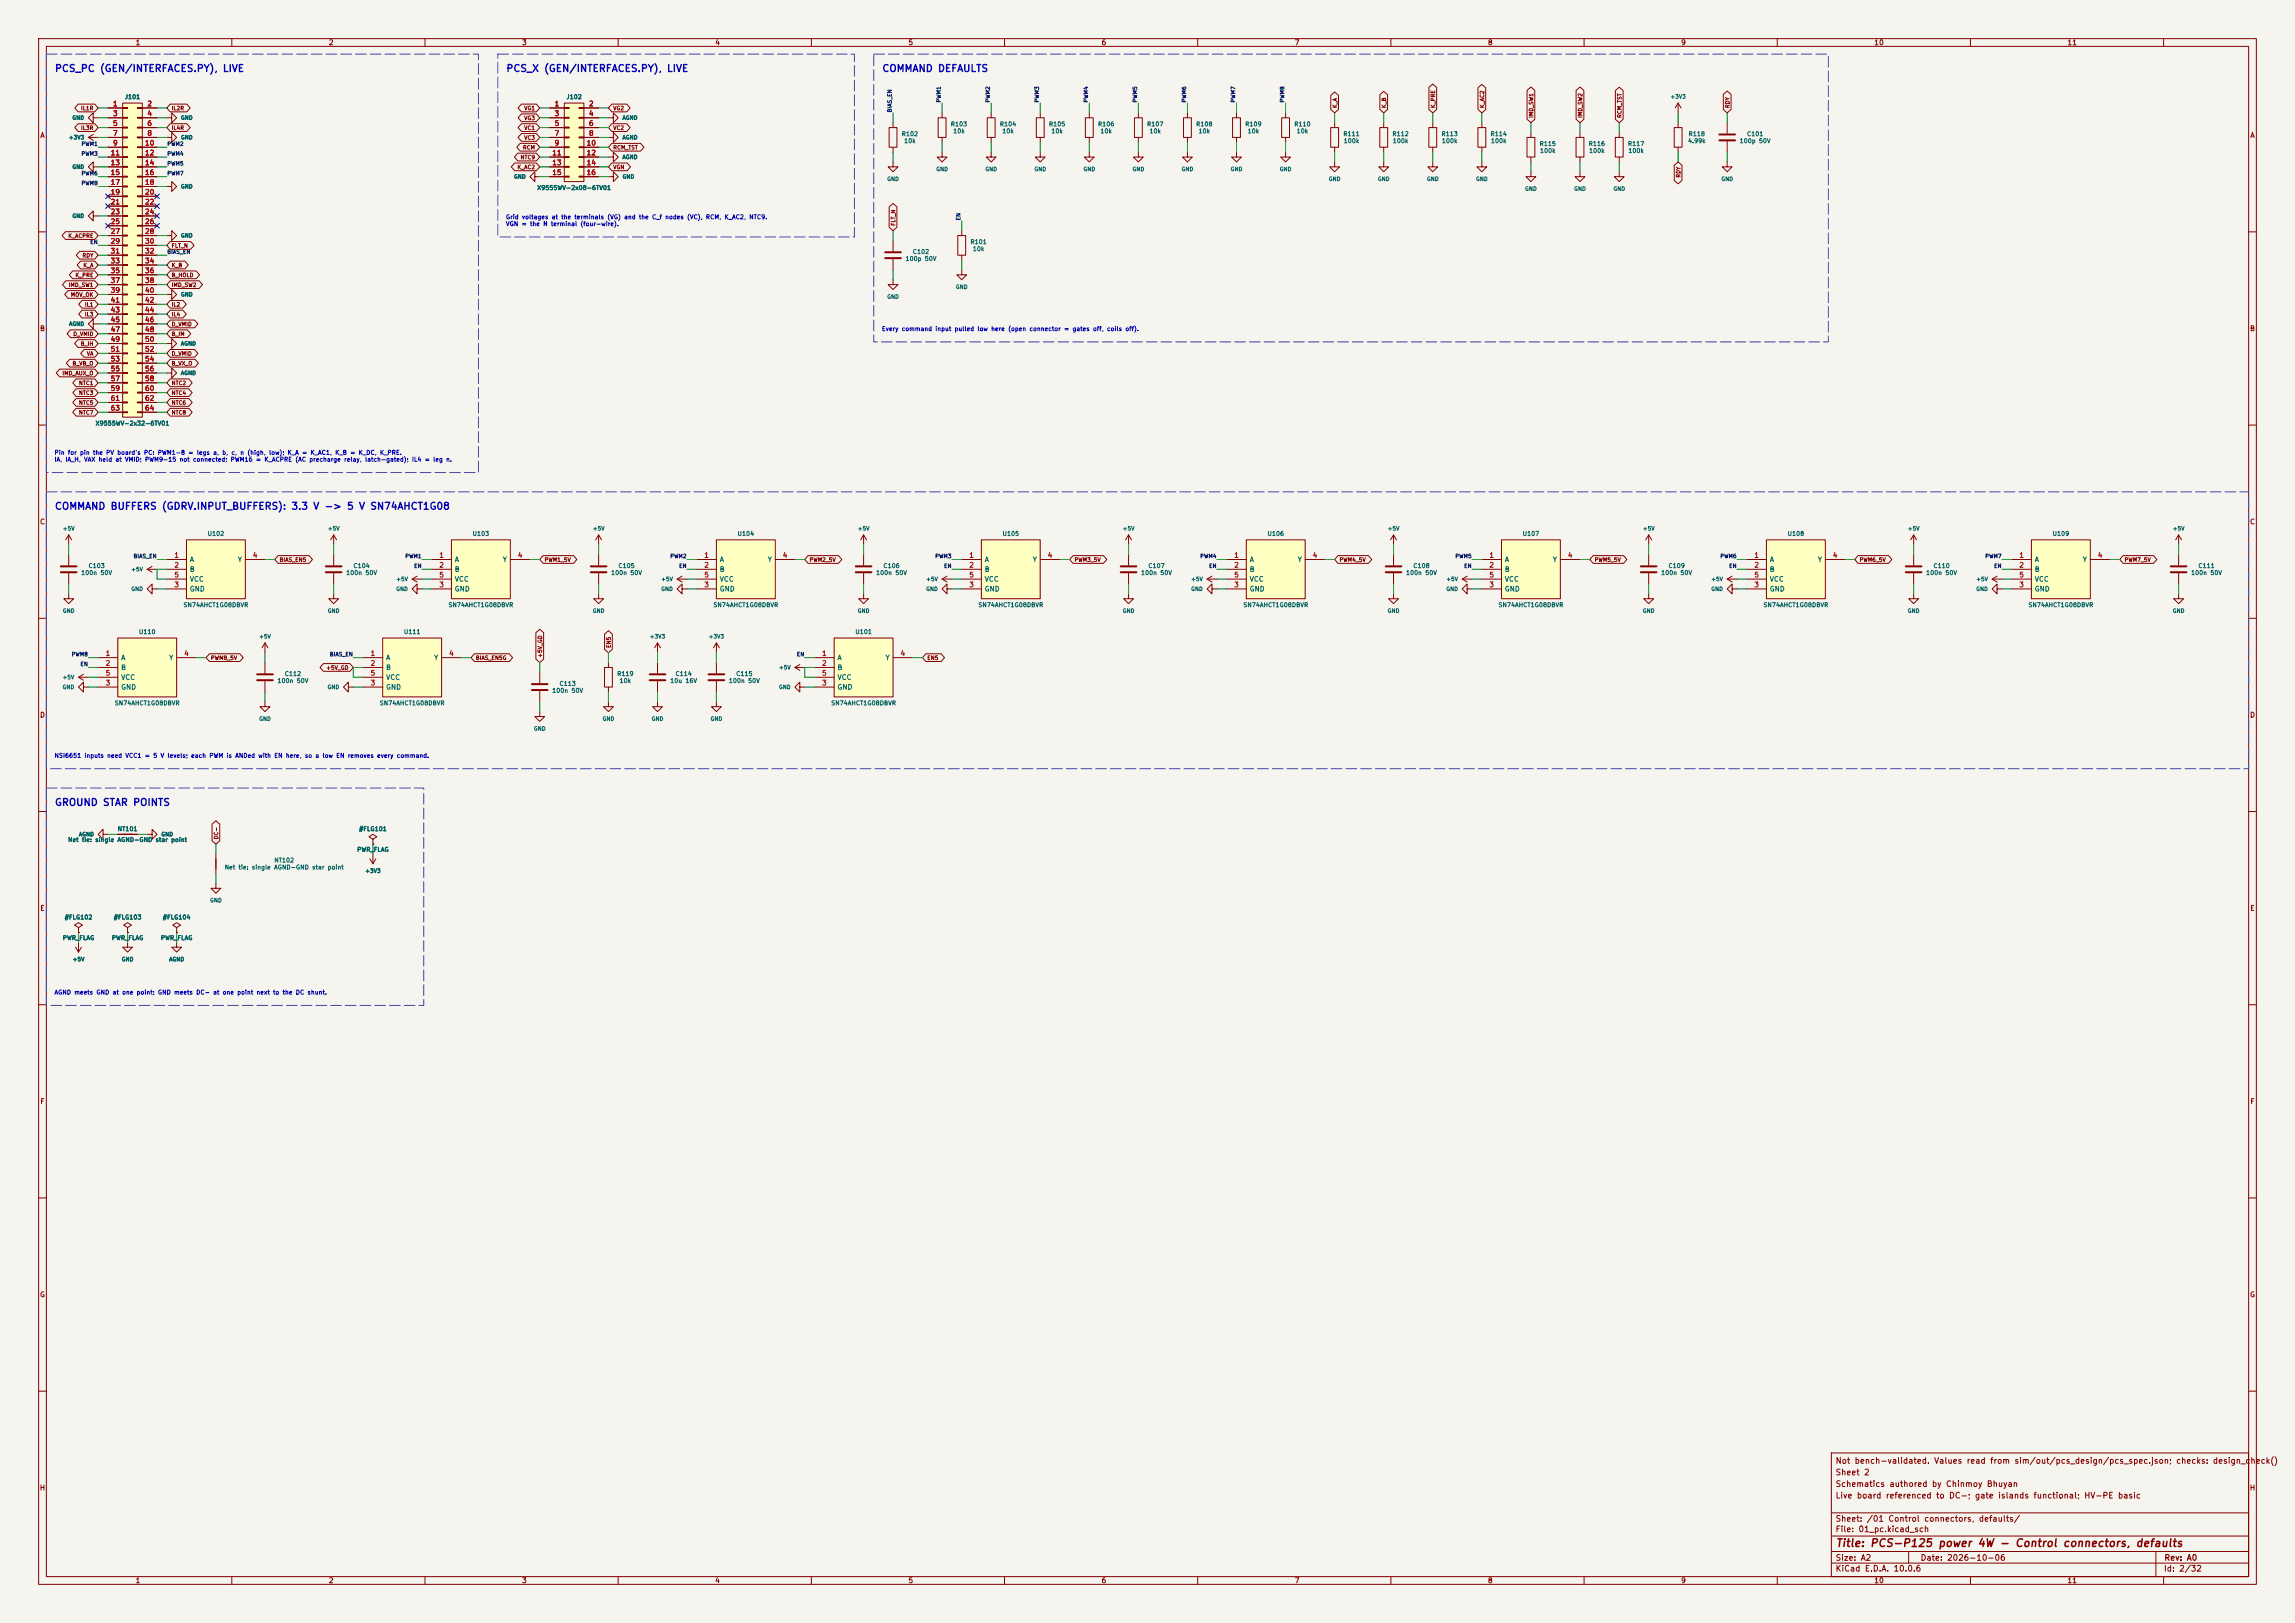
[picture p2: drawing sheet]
<svg xmlns="http://www.w3.org/2000/svg" width="594mm" height="420mm" viewBox="0 0 594 420" stroke-linecap="round" stroke-linejoin="round" font-family="sans-serif">
<defs><g id="words">
<text font-size="2" fill="#840000" x="475" y="400.8">Title: PCS-P125 power 4W - Control connectors, defaults</text>
<g font-size="1.8" fill="#0000c2">
<text x="14.1" y="19.1">PCS_PC (GEN/INTERFACES.PY), LIVE</text>
<text x="130.9" y="19.1">PCS_X (GEN/INTERFACES.PY), LIVE</text>
<text x="228.2" y="19.1">COMMAND DEFAULTS</text>
<text x="14.1" y="132.3">COMMAND BUFFERS (GDRV.INPUT_BUFFERS): 3.3 V -&gt; 5 V SN74AHCT1G08</text>
<text x="14.1" y="209">GROUND STAR POINTS</text>
</g>
<g font-size="1.5" fill="#840000">
<text x="475" y="382.1">Sheet 2</text>
<text x="475" y="379.1">Not bench-validated. Values read from sim/out/pcs_design/pcs_spec.json; checks: design_check()</text>
<text x="475" y="388.1">Live board referenced to DC-; gate islands functional; HV-PE basic</text>
<text x="475" y="385.1">Schematics authored by Chinmoy Bhuyan</text>
<text x="475" y="394.1">Sheet: /01 Control connectors, defaults/</text>
<text x="475" y="396.8">File: 01_pc.kicad_sch</text>
<text x="475" y="407">KiCad E.D.A. 10.0.6</text>
<text x="475" y="404.2">Size: A2</text>
<text x="497" y="404.2">Date: 2026-10-06</text>
<text x="560" y="407">Id: 2/32</text>
<text x="560.1" y="404.2">Rev: A0</text>
</g>
<g font-size="1.3" fill="#840000">
<text x="35" y="12">1</text>
<text x="85" y="12">2</text>
<text x="135" y="12">3</text>
<text x="185" y="12">4</text>
<text x="235" y="12">5</text>
<text x="285" y="12">6</text>
<text x="335" y="12">7</text>
<text x="385" y="12">8</text>
<text x="435" y="12">9</text>
<text x="485" y="12">10</text>
<text x="535" y="12">11</text>
<text x="10.3" y="36">A</text>
<text x="582.3" y="36">A</text>
<text x="10.2" y="86">B</text>
<text x="582.2" y="86">B</text>
<text x="10.2" y="136">C</text>
<text x="582.2" y="136">C</text>
<text x="10.2" y="186">D</text>
<text x="582.2" y="186">D</text>
<text x="10.3" y="236">E</text>
<text x="582.3" y="236">E</text>
<text x="10.3" y="286">F</text>
<text x="582.3" y="286">F</text>
<text x="10.2" y="336">G</text>
<text x="582.2" y="336">G</text>
<text x="10.2" y="386">H</text>
<text x="582.2" y="386">H</text>
<text x="35" y="410">1</text>
<text x="85" y="410">2</text>
<text x="135" y="410">3</text>
<text x="185" y="410">4</text>
<text x="235" y="410">5</text>
<text x="285" y="410">6</text>
<text x="335" y="410">7</text>
<text x="385" y="410">8</text>
<text x="435" y="410">9</text>
<text x="485" y="410">10</text>
<text x="535" y="410">11</text>
</g>
<g font-size="1.3" fill="#a90000">
<text x="29.1" y="27.8">1</text>
<text x="38" y="27.8">2</text>
<text x="143.4" y="27.8">1</text>
<text x="152.3" y="27.8">2</text>
<text x="29.1" y="30.3">3</text>
<text x="29.1" y="32.9">5</text>
<text x="29.1" y="35.4">7</text>
<text x="38" y="30.3">4</text>
<text x="38" y="32.9">6</text>
<text x="38" y="35.4">8</text>
<text x="143.4" y="30.3">3</text>
<text x="143.4" y="32.9">5</text>
<text x="143.4" y="35.4">7</text>
<text x="152.3" y="30.3">4</text>
<text x="152.3" y="32.9">6</text>
<text x="152.3" y="35.4">8</text>
<text x="28.5" y="40.5">11</text>
<text x="29.1" y="38">9</text>
<text x="37.4" y="38">10</text>
<text x="37.4" y="40.5">12</text>
<text x="142.8" y="40.5">11</text>
<text x="143.4" y="38">9</text>
<text x="151.7" y="38">10</text>
<text x="151.7" y="40.5">12</text>
<text x="28.5" y="43">13</text>
<text x="28.5" y="45.6">15</text>
<text x="37.4" y="43">14</text>
<text x="37.4" y="45.6">16</text>
<text x="142.8" y="43">13</text>
<text x="142.8" y="45.6">15</text>
<text x="151.7" y="43">14</text>
<text x="151.7" y="45.6">16</text>
<text x="28.5" y="48.1">17</text>
<text x="28.5" y="50.7">19</text>
<text x="28.5" y="53.2">21</text>
<text x="37.4" y="48.1">18</text>
<text x="37.4" y="50.7">20</text>
<text x="37.4" y="53.2">22</text>
<text x="28.5" y="55.7">23</text>
<text x="28.5" y="58.3">25</text>
<text x="37.4" y="55.7">24</text>
<text x="37.4" y="58.3">26</text>
<text x="28.5" y="60.8">27</text>
<text x="28.5" y="63.4">29</text>
<text x="28.5" y="65.9">31</text>
<text x="37.4" y="60.8">28</text>
<text x="37.4" y="63.4">30</text>
<text x="37.4" y="65.9">32</text>
<text x="28.5" y="68.4">33</text>
<text x="28.5" y="71">35</text>
<text x="37.4" y="68.4">34</text>
<text x="37.4" y="71">36</text>
<text x="28.5" y="73.5">37</text>
<text x="28.5" y="76.1">39</text>
<text x="37.4" y="73.5">38</text>
<text x="37.4" y="76.1">40</text>
<text x="28.5" y="78.6">41</text>
<text x="28.5" y="81.1">43</text>
<text x="28.5" y="83.7">45</text>
<text x="37.4" y="78.6">42</text>
<text x="37.4" y="81.1">44</text>
<text x="37.4" y="83.7">46</text>
<text x="28.5" y="86.2">47</text>
<text x="28.5" y="88.8">49</text>
<text x="37.4" y="86.2">48</text>
<text x="37.4" y="88.8">50</text>
<text x="28.5" y="91.3">51</text>
<text x="28.5" y="93.8">53</text>
<text x="37.4" y="91.3">52</text>
<text x="37.4" y="93.8">54</text>
<text x="28.5" y="96.4">55</text>
<text x="28.5" y="98.9">57</text>
<text x="28.5" y="101.5">59</text>
<text x="37.4" y="96.4">56</text>
<text x="37.4" y="98.9">58</text>
<text x="37.4" y="101.5">60</text>
<text x="28.5" y="104">61</text>
<text x="28.5" y="106.5">63</text>
<text x="37.4" y="104">62</text>
<text x="37.4" y="106.5">64</text>
<text x="45" y="144.6">1</text>
<text x="45" y="147.2">2</text>
<text x="45" y="149.7">5</text>
<text x="65.3" y="144.6">4</text>
<text x="113.6" y="144.6">1</text>
<text x="113.6" y="147.2">2</text>
<text x="113.6" y="149.7">5</text>
<text x="133.9" y="144.6">4</text>
<text x="182.1" y="144.6">1</text>
<text x="182.1" y="147.2">2</text>
<text x="182.1" y="149.7">5</text>
<text x="202.5" y="144.6">4</text>
<text x="250.7" y="144.6">1</text>
<text x="250.7" y="147.2">2</text>
<text x="250.7" y="149.7">5</text>
<text x="271" y="144.6">4</text>
<text x="319.3" y="144.6">1</text>
<text x="319.3" y="147.2">2</text>
<text x="319.3" y="149.7">5</text>
<text x="339.6" y="144.6">4</text>
<text x="385.3" y="144.6">1</text>
<text x="385.3" y="147.2">2</text>
<text x="385.3" y="149.7">5</text>
<text x="405.7" y="144.6">4</text>
<text x="453.9" y="144.6">1</text>
<text x="453.9" y="147.2">2</text>
<text x="453.9" y="149.7">5</text>
<text x="474.2" y="144.6">4</text>
<text x="522.5" y="144.6">1</text>
<text x="522.5" y="147.2">2</text>
<text x="522.5" y="149.7">5</text>
<text x="542.8" y="144.6">4</text>
<text x="45" y="152.3">3</text>
<text x="113.6" y="152.3">3</text>
<text x="182.1" y="152.3">3</text>
<text x="250.7" y="152.3">3</text>
<text x="319.3" y="152.3">3</text>
<text x="385.3" y="152.3">3</text>
<text x="453.9" y="152.3">3</text>
<text x="522.5" y="152.3">3</text>
<text x="27.2" y="170">1</text>
<text x="27.2" y="172.6">2</text>
<text x="47.5" y="170">4</text>
<text x="95.8" y="170">1</text>
<text x="95.8" y="172.6">2</text>
<text x="116.1" y="170">4</text>
<text x="212.6" y="170">1</text>
<text x="212.6" y="172.6">2</text>
<text x="232.9" y="170">4</text>
<text x="27.2" y="177.7">3</text>
<text x="27.2" y="175.1">5</text>
<text x="95.8" y="177.7">3</text>
<text x="95.8" y="175.1">5</text>
<text x="212.6" y="177.7">3</text>
<text x="212.6" y="175.1">5</text>
</g>
<g font-size="1.3" fill="#006464">
<text x="49" y="145.7">A</text>
<text x="49" y="148.3">B</text>
<text x="61.4" y="145.7">Y</text>
<text x="117.6" y="145.7">A</text>
<text x="117.6" y="148.3">B</text>
<text x="130" y="145.7">Y</text>
<text x="186.2" y="145.7">A</text>
<text x="186.2" y="148.3">B</text>
<text x="198.6" y="145.7">Y</text>
<text x="254.7" y="145.7">A</text>
<text x="254.7" y="148.3">B</text>
<text x="267.2" y="145.7">Y</text>
<text x="323.3" y="145.7">A</text>
<text x="323.3" y="148.3">B</text>
<text x="335.7" y="145.7">Y</text>
<text x="389.4" y="145.7">A</text>
<text x="389.4" y="148.3">B</text>
<text x="401.8" y="145.7">Y</text>
<text x="457.9" y="145.7">A</text>
<text x="457.9" y="148.3">B</text>
<text x="470.4" y="145.7">Y</text>
<text x="526.5" y="145.7">A</text>
<text x="526.5" y="148.3">B</text>
<text x="538.9" y="145.7">Y</text>
<text x="49" y="153.4">GND</text>
<text x="49" y="150.8">VCC</text>
<text x="117.6" y="153.4">GND</text>
<text x="117.6" y="150.8">VCC</text>
<text x="186.2" y="153.4">GND</text>
<text x="186.2" y="150.8">VCC</text>
<text x="254.7" y="153.4">GND</text>
<text x="254.7" y="150.8">VCC</text>
<text x="323.3" y="153.4">GND</text>
<text x="323.3" y="150.8">VCC</text>
<text x="389.4" y="153.4">GND</text>
<text x="389.4" y="150.8">VCC</text>
<text x="457.9" y="153.4">GND</text>
<text x="457.9" y="150.8">VCC</text>
<text x="526.5" y="153.4">GND</text>
<text x="526.5" y="150.8">VCC</text>
<text x="31.2" y="171.1">A</text>
<text x="31.2" y="173.7">B</text>
<text x="43.6" y="171.1">Y</text>
<text x="99.8" y="171.1">A</text>
<text x="99.8" y="173.7">B</text>
<text x="112.2" y="171.1">Y</text>
<text x="216.6" y="171.1">A</text>
<text x="216.6" y="173.7">B</text>
<text x="229.1" y="171.1">Y</text>
<text x="31.2" y="178.8">GND</text>
<text x="31.2" y="176.2">VCC</text>
<text x="99.8" y="178.8">GND</text>
<text x="99.8" y="176.2">VCC</text>
<text x="216.6" y="178.8">GND</text>
<text x="216.6" y="176.2">VCC</text>
</g>
<g font-size="1.1" fill="#006464">
<text x="32.2" y="25.9">J101</text>
<text x="146.5" y="25.9">J102</text>
<text x="233.3" y="35.5">R102</text>
<text x="246" y="33">R103</text>
<text x="246.6" y="34.8">10k</text>
<text x="258.7" y="33">R104</text>
<text x="259.3" y="34.8">10k</text>
<text x="271.4" y="33">R105</text>
<text x="272" y="34.8">10k</text>
<text x="284.1" y="33">R106</text>
<text x="284.7" y="34.8">10k</text>
<text x="296.8" y="33">R107</text>
<text x="297.4" y="34.8">10k</text>
<text x="309.5" y="33">R108</text>
<text x="310.1" y="34.8">10k</text>
<text x="322.2" y="33">R109</text>
<text x="322.8" y="34.8">10k</text>
<text x="334.9" y="33">R110</text>
<text x="335.5" y="34.8">10k</text>
<text x="347.6" y="35.5">R111</text>
<text x="360.3" y="35.5">R112</text>
<text x="373" y="35.5">R113</text>
<text x="385.7" y="35.5">R114</text>
<text x="436.9" y="35.5">R118</text>
<text x="452" y="35.5">C101</text>
<text x="233.9" y="37.3">10k</text>
<text x="347.7" y="37.3">100k</text>
<text x="360.4" y="37.3">100k</text>
<text x="373.1" y="37.3">100k</text>
<text x="385.8" y="37.3">100k</text>
<text x="398.4" y="38">R115</text>
<text x="398.5" y="39.8">100k</text>
<text x="411.1" y="38">R116</text>
<text x="411.2" y="39.8">100k</text>
<text x="421.2" y="38">R117</text>
<text x="421.3" y="39.8">100k</text>
<text x="436.8" y="37.3">4.99k</text>
<text x="450.2" y="37.3">100p 50V</text>
<text x="138.9" y="49.4">X9555WV-2x08-6TV01</text>
<text x="236.1" y="66">C102</text>
<text x="251.1" y="63.4">R101</text>
<text x="251.7" y="65.2">10k</text>
<text x="234.3" y="67.8">100p 50V</text>
<text x="24.6" y="110.4">X9555WV-2x32-6TV01</text>
<text x="53.6" y="138.9">U102</text>
<text x="122.2" y="138.9">U103</text>
<text x="190.8" y="138.9">U104</text>
<text x="259.4" y="138.9">U105</text>
<text x="327.9" y="138.9">U106</text>
<text x="394" y="138.9">U107</text>
<text x="462.6" y="138.9">U108</text>
<text x="531.1" y="138.9">U109</text>
<text x="20.9" y="149.1">100n 50V</text>
<text x="22.8" y="147.3">C103</text>
<text x="89.5" y="149.1">100n 50V</text>
<text x="91.4" y="147.3">C104</text>
<text x="158.1" y="149.1">100n 50V</text>
<text x="159.9" y="147.3">C105</text>
<text x="226.6" y="149.1">100n 50V</text>
<text x="228.5" y="147.3">C106</text>
<text x="295.2" y="149.1">100n 50V</text>
<text x="297.1" y="147.3">C107</text>
<text x="363.8" y="149.1">100n 50V</text>
<text x="365.7" y="147.3">C108</text>
<text x="429.8" y="149.1">100n 50V</text>
<text x="431.7" y="147.3">C109</text>
<text x="498.4" y="149.1">100n 50V</text>
<text x="500.3" y="147.3">C110</text>
<text x="567" y="149.1">100n 50V</text>
<text x="568.9" y="147.3">C111</text>
<text x="47.4" y="157.4">SN74AHCT1G08DBVR</text>
<text x="115.9" y="157.4">SN74AHCT1G08DBVR</text>
<text x="184.5" y="157.4">SN74AHCT1G08DBVR</text>
<text x="253.1" y="157.4">SN74AHCT1G08DBVR</text>
<text x="321.7" y="157.4">SN74AHCT1G08DBVR</text>
<text x="387.7" y="157.4">SN74AHCT1G08DBVR</text>
<text x="456.3" y="157.4">SN74AHCT1G08DBVR</text>
<text x="524.9" y="157.4">SN74AHCT1G08DBVR</text>
<text x="35.8" y="164.3">U110</text>
<text x="104.4" y="164.3">U111</text>
<text x="221.3" y="164.3">U101</text>
<text x="71.7" y="177">100n 50V</text>
<text x="73.6" y="175.2">C112</text>
<text x="142.8" y="179.5">100n 50V</text>
<text x="144.7" y="177.7">C113</text>
<text x="159.6" y="175.2">R119</text>
<text x="160.2" y="177">10k</text>
<text x="173.4" y="177">10u 16V</text>
<text x="174.7" y="175.2">C114</text>
<text x="188.5" y="177">100n 50V</text>
<text x="190.4" y="175.2">C115</text>
<text x="29.6" y="182.8">SN74AHCT1G08DBVR</text>
<text x="98.2" y="182.8">SN74AHCT1G08DBVR</text>
<text x="215" y="182.8">SN74AHCT1G08DBVR</text>
<text x="30.3" y="215.3">NT101</text>
<text x="92.8" y="215.3">#FLG101</text>
<text x="17.5" y="218.1">Net tie: single AGND-GND star point</text>
<text x="92.3" y="220.7">PWR_FLAG</text>
<text x="58" y="225.3">Net tie: single AGND-GND star point</text>
<text x="70.9" y="223.4">NT102</text>
<text x="16.6" y="238.2">#FLG102</text>
<text x="29.3" y="238.2">#FLG103</text>
<text x="42" y="238.2">#FLG104</text>
<text x="16.1" y="243.5">PWR_FLAG</text>
<text x="28.8" y="243.5">PWR_FLAG</text>
<text x="41.5" y="243.5">PWR_FLAG</text>
</g>
<g font-size="1.1" fill="#0000c2">
<text x="130.8" y="57">Grid voltages at the terminals (VG) and the C_f nodes (VC), RCM, K_AC2, NTC9.</text>
<text x="130.8" y="58.8">VGN = the N terminal (four-wire).</text>
<text x="228.1" y="85.9">Every command input pulled low here (open connector = gates off, coils off).</text>
<text x="14" y="117.9">Pin for pin the PV board's PC: PWM1-8 = legs a, b, c, n (high, low); K_A = K_AC1, K_B = K_DC, K_PRE.</text>
<text x="14" y="119.7">IA, IA_H, VAX held at VMID; PWM9-15 not connected; PWM16 = K_ACPRE (AC precharge relay, latch-gated); IL4 = leg n.</text>
<text x="14" y="196.4">NSI6651 inputs need VCC1 = 5 V levels; each PWM is ANDed with EN here, so a low EN removes every command.</text>
<text x="14" y="257.6">AGND meets GND at one point; GND meets DC- at one point next to the DC shunt.</text>
</g>
<g font-size="1" fill="#840000">
<text x="20.8" y="28.8">IL1R</text>
<text x="44.3" y="28.8">IL2R</text>
<text x="135.6" y="28.8">VG1</text>
<text x="158.6" y="28.8">VG2</text>
<text x="346.3" y="28.1" transform="rotate(-90 346.3 28.1)">K_A</text>
<text x="359" y="28.1" transform="rotate(-90 359 28.1)">K_B</text>
<text x="371.7" y="28.1" transform="rotate(-90 371.7 28.1)">K_PRE</text>
<text x="384.4" y="28.1" transform="rotate(-90 384.4 28.1)">K_AC2</text>
<text x="447.9" y="28.1" transform="rotate(-90 447.9 28.1)">RDY</text>
<text x="20.8" y="33.8">IL3R</text>
<text x="44.3" y="33.8">IL4R</text>
<text x="135.6" y="33.8">VC1</text>
<text x="135.6" y="31.3">VG3</text>
<text x="158.6" y="33.8">VC2</text>
<text x="397.1" y="30.6" transform="rotate(-90 397.1 30.6)">IMD_SW1</text>
<text x="409.8" y="30.6" transform="rotate(-90 409.8 30.6)">IMD_SW2</text>
<text x="419.9" y="30.6" transform="rotate(-90 419.9 30.6)">RCM_TST</text>
<text x="134.6" y="41.5">NTC9</text>
<text x="135.2" y="38.9">RCM</text>
<text x="135.6" y="36.4">VC3</text>
<text x="158.6" y="38.9">RCM_TST</text>
<text x="133.8" y="44">K_AC2</text>
<text x="158.6" y="44">VGN</text>
<text x="435.2" y="46.1" transform="rotate(-90 435.2 46.1)">RDY</text>
<text x="232" y="58.6" transform="rotate(-90 232 58.6)">FLT_N</text>
<text x="17.6" y="61.8">K_ACPRE</text>
<text x="44.3" y="64.3">FLT_N</text>
<text x="19.4" y="71.9">K_PRE</text>
<text x="21.2" y="66.9">RDY</text>
<text x="21.5" y="69.4">K_A</text>
<text x="44.3" y="69.4">K_B</text>
<text x="44.3" y="71.9">B_HOLD</text>
<text x="17.6" y="74.5">IMD_SW1</text>
<text x="18.2" y="77">MOV_OK</text>
<text x="44.3" y="74.5">IMD_SW2</text>
<text x="21.8" y="82.1">IL3</text>
<text x="21.8" y="79.6">IL1</text>
<text x="44.3" y="82.1">IL4</text>
<text x="44.3" y="79.6">IL2</text>
<text x="18.8" y="87.2">D_VMID</text>
<text x="20.8" y="89.7">B_IH</text>
<text x="44.3" y="87.2">B_IM</text>
<text x="44.3" y="84.6">D_VMID</text>
<text x="18.6" y="94.8">B_VB_O</text>
<text x="22.4" y="92.3">VA</text>
<text x="44.3" y="92.3">D_VMID</text>
<text x="44.3" y="94.8">B_VX_O</text>
<text x="16" y="97.3">IMD_AUX_O</text>
<text x="20.3" y="99.9">NTC1</text>
<text x="44.3" y="99.9">NTC2</text>
<text x="20.3" y="102.4">NTC3</text>
<text x="20.3" y="107.5">NTC7</text>
<text x="20.3" y="105">NTC5</text>
<text x="44.3" y="105">NTC6</text>
<text x="44.3" y="107.5">NTC8</text>
<text x="44.3" y="102.4">NTC4</text>
<text x="72.2" y="145.6">BIAS_EN5</text>
<text x="140.8" y="145.6">PWM1_5V</text>
<text x="209.4" y="145.6">PWM2_5V</text>
<text x="278" y="145.6">PWM3_5V</text>
<text x="346.6" y="145.6">PWM4_5V</text>
<text x="412.6" y="145.6">PWM5_5V</text>
<text x="481.2" y="145.6">PWM6_5V</text>
<text x="549.8" y="145.6">PWM7_5V</text>
<text x="158.3" y="167.8" transform="rotate(-90 158.3 167.8)">EN5</text>
<text x="54.5" y="171">PWM8_5V</text>
<text x="84.3" y="173.5">+5V_GD</text>
<text x="123" y="171">BIAS_EN5G</text>
<text x="140.5" y="170.3" transform="rotate(-90 140.5 170.3)">+5V_GD</text>
<text x="239.9" y="171">EN5</text>
<text x="56.7" y="217.3" transform="rotate(-90 56.7 217.3)">DC-</text>
</g>
<g font-size="1" fill="#0f0f0f">
<text x="231" y="29.2" transform="rotate(-90 231 29.2)">BIAS_EN</text>
<text x="243.7" y="26.7" transform="rotate(-90 243.7 26.7)">PWM1</text>
<text x="256.4" y="26.7" transform="rotate(-90 256.4 26.7)">PWM2</text>
<text x="269.1" y="26.7" transform="rotate(-90 269.1 26.7)">PWM3</text>
<text x="281.8" y="26.7" transform="rotate(-90 281.8 26.7)">PWM4</text>
<text x="294.5" y="26.7" transform="rotate(-90 294.5 26.7)">PWM5</text>
<text x="307.2" y="26.7" transform="rotate(-90 307.2 26.7)">PWM6</text>
<text x="319.9" y="26.7" transform="rotate(-90 319.9 26.7)">PWM7</text>
<text x="332.6" y="26.7" transform="rotate(-90 332.6 26.7)">PWM8</text>
<text x="21" y="40.5">PWM3</text>
<text x="21" y="38">PWM1</text>
<text x="43.2" y="38">PWM2</text>
<text x="43.2" y="40.5">PWM4</text>
<text x="21" y="45.6">PWM6</text>
<text x="43.2" y="45.6">PWM7</text>
<text x="43.2" y="43.1">PWM5</text>
<text x="21" y="48.2">PWM8</text>
<text x="248.8" y="57.1" transform="rotate(-90 248.8 57.1)">EN</text>
<text x="23.2" y="63.4">EN</text>
<text x="43.2" y="65.9">BIAS_EN</text>
<text x="34.4" y="144.7">BIAS_EN</text>
<text x="104.8" y="144.7">PWM1</text>
<text x="107.1" y="147.2">EN</text>
<text x="173.4" y="144.7">PWM2</text>
<text x="175.6" y="147.2">EN</text>
<text x="241.9" y="144.7">PWM3</text>
<text x="244.2" y="147.2">EN</text>
<text x="310.5" y="144.7">PWM4</text>
<text x="312.8" y="147.2">EN</text>
<text x="376.6" y="144.7">PWM5</text>
<text x="378.8" y="147.2">EN</text>
<text x="445.1" y="144.7">PWM6</text>
<text x="447.4" y="147.2">EN</text>
<text x="513.7" y="144.7">PWM7</text>
<text x="516" y="147.2">EN</text>
<text x="18.4" y="170.1">PWM8</text>
<text x="20.7" y="172.6">EN</text>
<text x="85.2" y="170.1">BIAS_EN</text>
<text x="206.1" y="170.1">EN</text>
</g>
<g font-size="1" fill="#006464">
<text x="432.2" y="25.8">+3V3</text>
<text x="18.6" y="31.2">GND</text>
<text x="46.7" y="31.2">GND</text>
<text x="161" y="31.2">AGND</text>
<text x="17.7" y="36.3">+3V3</text>
<text x="46.7" y="36.3">GND</text>
<text x="161" y="41.4">AGND</text>
<text x="161" y="36.3">AGND</text>
<text x="18.6" y="43.9">GND</text>
<text x="132.9" y="46.5">GND</text>
<text x="161" y="46.5">GND</text>
<text x="229.5" y="47.1">GND</text>
<text x="242.2" y="44.5">GND</text>
<text x="254.9" y="44.5">GND</text>
<text x="267.6" y="44.5">GND</text>
<text x="280.3" y="44.5">GND</text>
<text x="293" y="44.5">GND</text>
<text x="305.7" y="44.5">GND</text>
<text x="318.4" y="44.5">GND</text>
<text x="331.1" y="44.5">GND</text>
<text x="343.8" y="47.1">GND</text>
<text x="356.5" y="47.1">GND</text>
<text x="369.2" y="47.1">GND</text>
<text x="381.9" y="47.1">GND</text>
<text x="445.4" y="47.1">GND</text>
<text x="46.7" y="49">GND</text>
<text x="394.6" y="49.6">GND</text>
<text x="407.3" y="49.6">GND</text>
<text x="417.5" y="49.6">GND</text>
<text x="18.6" y="56.6">GND</text>
<text x="46.7" y="61.7">GND</text>
<text x="46.7" y="77">GND</text>
<text x="229.5" y="77.5">GND</text>
<text x="247.3" y="75">GND</text>
<text x="17.8" y="84.6">AGND</text>
<text x="46.7" y="89.7">AGND</text>
<text x="46.7" y="97.3">AGND</text>
<text x="16.2" y="137.5">+5V</text>
<text x="84.7" y="137.5">+5V</text>
<text x="153.3" y="137.5">+5V</text>
<text x="221.9" y="137.5">+5V</text>
<text x="290.5" y="137.5">+5V</text>
<text x="359.1" y="137.5">+5V</text>
<text x="425.1" y="137.5">+5V</text>
<text x="493.7" y="137.5">+5V</text>
<text x="562.3" y="137.5">+5V</text>
<text x="33.9" y="148.1">+5V</text>
<text x="33.9" y="153.2">GND</text>
<text x="102.4" y="153.2">GND</text>
<text x="102.4" y="150.6">+5V</text>
<text x="171" y="153.2">GND</text>
<text x="171" y="150.6">+5V</text>
<text x="239.6" y="153.2">GND</text>
<text x="239.6" y="150.6">+5V</text>
<text x="308.2" y="150.6">+5V</text>
<text x="308.2" y="153.2">GND</text>
<text x="374.2" y="153.2">GND</text>
<text x="374.2" y="150.6">+5V</text>
<text x="442.8" y="150.6">+5V</text>
<text x="442.8" y="153.2">GND</text>
<text x="511.4" y="150.6">+5V</text>
<text x="511.4" y="153.2">GND</text>
<text x="16.2" y="158.8">GND</text>
<text x="84.7" y="158.8">GND</text>
<text x="153.3" y="158.8">GND</text>
<text x="221.9" y="158.8">GND</text>
<text x="290.5" y="158.8">GND</text>
<text x="359.1" y="158.8">GND</text>
<text x="425.1" y="158.8">GND</text>
<text x="493.7" y="158.8">GND</text>
<text x="562.3" y="158.8">GND</text>
<text x="67" y="165.5">+5V</text>
<text x="168.1" y="165.5">+3V3</text>
<text x="183.3" y="165.5">+3V3</text>
<text x="201.5" y="173.5">+5V</text>
<text x="16.1" y="176">+5V</text>
<text x="16.1" y="178.6">GND</text>
<text x="84.7" y="178.6">GND</text>
<text x="201.5" y="178.6">GND</text>
<text x="67" y="186.8">GND</text>
<text x="138.1" y="189.3">GND</text>
<text x="155.9" y="186.8">GND</text>
<text x="168.6" y="186.8">GND</text>
<text x="183.8" y="186.8">GND</text>
<text x="20.3" y="216.7">AGND</text>
<text x="41.6" y="216.7">GND</text>
<text x="94.4" y="226.1">+3V3</text>
<text x="54.3" y="233.8">GND</text>
<text x="18.7" y="249">+5V</text>
<text x="31.4" y="249">GND</text>
<text x="43.7" y="249">AGND</text>
</g>
</g></defs>
<path d="M0 0h594v420h-594z" fill="#f5f4ef" stroke="#f5f4ef" stroke-width=".26"/>
<g fill="none" stroke="#840000" stroke-width=".26">
<path d="M10 10h574v400h-574zM12 12h570v396h-570zM60 10v2M110 10v2M160 10v2M210 10v2M260 10v2M310 10v2M360 10v2M410 10v2M460 10v2M510 10v2"/>
<path d="M560 10v2M419.1 44.5v1.2h1.3l-1.3 1.3-1.3-1.3h1.3M10 60h2M582 60h2M10 110h2M582 110h2M223.5 138.4l-.7 1.3M223.5 138.4l.8 1.3M223.5 138.4v2.6M292.1 138.4v2.6M292.1 138.4l-.8 1.3M292.1 138.4l.8 1.3"/>
<path d="M38.1 147.3l1.3 .8M38.1 147.3h2.5M39.4 152.4v-1.3l-1.3 1.3 1.3 1.3v-1.3h1.2M39.4 146.6l-1.3 .7M292.1 143.5v2.8M292.1 148.3v2.8M447 149.9l1.3 .7M447 149.9h2.6M448.3 149.1l-1.3 .8M10 160h2M582 160h2M10 210h2"/>
<path d="M26.7 215.9v-1.3l-1.3 1.3 1.3 1.3v-1.3h1.2M582 210h2M33 243.8v1.3h1.3l-1.3 1.3-1.3-1.3h1.3M45.7 240l1-.6-1-.6-1 .6 1 .6v1.3M45.7 241.3h.1M10 260h2M582 260h2M10 310h2M582 310h2M10 360h2M474 376h108v32h-108zM582 360h2"/>
<path d="M474 397.5h108M474 391.5h108M60 408v2M110 408v2M160 408v2M210 408v2M260 408v2M310 408v2M360 408v2M410 408v2M460 408v2M474 404.5h108"/>
<path d="M474 401.5h108M494 401.5v3M510 408v2M558 401.5v6.5M560 408v2"/>
</g>
<path d="M290.1 146.6h4M290.1 148.1h4" fill="none" stroke="#840000" stroke-width=".51"/>
<path d="M48.3 139.7h15.2v15.2h-15.2z" fill="#ffffc2"/>
<g fill="none" stroke="#840000" stroke-width=".26">
<path d="M255.5 30.5h2.1v5.1h-2.1zM256.5 29.2v1.3M256.5 35.6v1.2M382.5 33h2.1v5.1h-2.1zM383.5 31.8v1.2M383.5 38.1v1.3M48.3 139.7h15.2v15.2h-15.2zM360.7 138.4l-.8 1.3M360.7 138.4l.7 1.3M360.7 138.4v2.6M43.2 144.8h5.1M43.2 147.3h5.1"/>
<path d="M43.2 152.4h5.1M43.2 149.9h5.1M63.5 144.8h5.1M563.9 153.7v1.2h1.2l-1.2 1.3-1.3-1.3h1.3M563.9 143.5v2.8M563.9 148.3v2.8M68.6 166.4l-.8 1.2M68.6 166.4l.7 1.2M68.6 166.4v2.5M96.5 217.2l1-.7-1-.6-1 .6 1 .7v1.2M96.5 218.4h.1M19.6 245.1l.7 1.3"/>
<path d="M20.3 243.8v2.6M21.1 245.1l-.8 1.3"/>
</g>
<path d="M561.8 146.6h4.1M561.8 148.1h4.1" fill="none" stroke="#840000" stroke-width=".51"/>
<path d="M116.8 139.7h15.3v15.2h-15.3z" fill="#ffffc2"/>
<path d="M320 39.4v1.2h1.3l-1.3 1.3-1.2-1.3h1.2M43.2 48.3h1.2v-1.3l1.3 1.3-1.3 1.2v-1.2M116.8 139.7h15.3v15.2h-15.3zM17.8 153.7v1.2h1.2l-1.2 1.3-1.3-1.3h1.3M111.8 144.8h5M111.8 147.3h5M111.8 152.4h5M111.8 149.9h5M132.1 144.8h5.1" fill="none" stroke="#840000" stroke-width=".26"/>
<path d="M254 139.7h15.2v15.2h-15.2z" fill="#ffffc2"/>
<g fill="none" stroke="#840000" stroke-width=".26">
<path d="M43.2 35.6h1.2v-1.3l1.3 1.3-1.3 1.2v-1.2M256.5 39.4v1.2h1.3l-1.3 1.3-1.2-1.3h1.2M407.9 35.6h2.1v5h-2.1zM408.9 34.3v1.3M447 31.8v2.7M447 36.6v2.8M408.9 40.6v1.3M254 139.7h15.2v15.2h-15.2zM248.9 144.8h5.1M248.9 147.3h5.1M248.9 152.4h5.1M248.9 149.9h5.1"/>
<path d="M269.2 144.8h5.1M207 177.8v-1.3l-1.3 1.3 1.3 1.3v-1.3h1.3M55.9 228.6v1.3h1.2l-1.2 1.2-1.3-1.2h1.3"/>
</g>
<path d="M445 34.8h4.1M445 36.3h4.1" fill="none" stroke="#840000" stroke-width=".51"/>
<path d="M146 26.7h5.1v20.3h-5.1z" fill="#ffffc2"/>
<g fill="none" stroke="#840000" stroke-width=".26">
<path d="M22.9 35.6h2.5M22.9 35.6l1.2 .7M24.1 34.8l-1.2 .8M142.2 27.9h3.8M142.2 30.5h3.8M142.2 33h3.8M142.2 35.6h3.8M142.2 38.1h3.8M146 26.7h5.1v20.3h-5.1zM146 27.8h1.3v.3h-1.3zM146 30.4h1.3v.2h-1.3zM146 32.9h1.3v.2h-1.3z"/>
<path d="M146 35.4h1.3v.3h-1.3zM146 38h1.3v.2h-1.3zM149.9 27.8h1.2v.3h-1.2zM149.9 30.4h1.2v.2h-1.2zM149.9 32.9h1.2v.2h-1.2zM149.9 35.4h1.2v.3h-1.2zM149.9 38h1.2v.2h-1.2zM151.1 27.9h3.8M151.1 30.5h3.8M151.1 33h3.8M151.1 35.6h3.8M151.1 38.1h3.8"/>
<path d="M230.1 33h2.1v5.1h-2.1zM231.1 31.8v1.2M231.1 38.1v1.3M243.8 39.4v1.2h1.3l-1.3 1.3-1.2-1.3h1.2M268.2 30.5h2.1v5.1h-2.1zM269.2 29.2v1.3M269.2 35.6v1.2M281.9 39.4v1.2h1.3l-1.3 1.3-1.2-1.3h1.2M294.6 39.4v1.2h1.3l-1.3 1.3-1.2-1.3h1.2M331.7 30.5h2.1v5.1h-2.1zM332.7 29.2v1.3M332.7 35.6v1.2"/>
<path d="M395.2 35.6h2.1v5h-2.1zM396.2 34.3v1.3M142.2 40.6h3.8M142.2 43.2h3.8M142.2 45.7h3.8M146 40.5h1.3v.3h-1.3zM146 43.1h1.3v.2h-1.3zM146 45.6h1.3v.2h-1.3zM149.9 40.5h1.2v.3h-1.2zM149.9 43.1h1.2v.2h-1.2zM149.9 45.6h1.2v.2h-1.2zM151.1 40.6h3.8"/>
<path d="M151.1 43.2h3.8M151.1 45.7h3.8M157.5 40.6h1.2v-1.2l1.3 1.2-1.3 1.3v-1.3M345.4 41.9v1.3h1.3l-1.3 1.3-1.2-1.3h1.2M358.1 41.9v1.3h1.3l-1.3 1.3-1.2-1.3h1.2M396.2 40.6v1.3M231.1 72.4v1.3h1.3l-1.3 1.2-1.2-1.2h1.2M24.1 83.8v-1.2l-1.2 1.2 1.2 1.3v-1.3h1.3M43.2 88.9h1.2v-1.3l1.3 1.3-1.3 1.3v-1.3M154.9 138.4l-.7 1.3M154.9 138.4l.8 1.3M154.9 138.4v2.6"/>
<path d="M495.3 138.4l-.8 1.3M495.3 138.4l.8 1.3M495.3 138.4v2.6M17.8 143.5v2.8M17.8 148.3v2.8M107.9 152.4v-1.3l-1.2 1.3 1.2 1.3v-1.3h1.3M245.1 152.4v-1.3l-1.3 1.3 1.3 1.3v-1.3h1.3M312.4 149.9h2.6M312.4 149.9l1.3 .7M313.7 149.1l-1.3 .8M360.7 153.7v1.2h1.2l-1.2 1.3-1.3-1.3h1.3M360.7 143.5v2.8"/>
<path d="M360.7 148.3v2.8M448.3 152.4v-1.3l-1.3 1.3 1.3 1.3v-1.3h1.3M495.3 153.7v1.2h1.3l-1.3 1.3-1.3-1.3h1.3M495.3 143.5v2.8M495.3 148.3v2.8M515.6 149.9l1.3 .7M515.6 149.9h2.6M516.9 149.1l-1.3 .8M20.3 175.3l1.3 .7M20.3 175.3h2.6M21.6 174.5l-1.3 .8M139.7 174v2.8"/>
<path d="M139.7 178.8v2.8M170.2 166.4l-.8 1.2M170.2 166.4l.7 1.2M170.2 166.4v2.5M185.4 166.4l-.7 1.2M185.4 166.4l.8 1.2M185.4 166.4v2.5M139.7 184.2v1.2h1.3l-1.3 1.3-1.3-1.3h1.3M157.5 181.6v1.3h1.2l-1.2 1.3-1.3-1.3h1.3M170.2 181.6v1.3h1.2l-1.2 1.3-1.3-1.3h1.3M20.3 240l1-.6-1-.6-1 .6 1 .6v1.3M20.3 241.3h.1"/>
<path d="M33 240l1-.6-1-.6-1 .6 1 .6v1.3M33 241.3h.1M45.7 243.8v1.3h1.3l-1.3 1.3-1.3-1.3h1.3"/>
</g>
<path d="M15.7 146.6h4.1M15.7 148.1h4.1M358.6 146.6h4.1M358.6 148.1h4.1M493.3 146.6h4M493.3 148.1h4M137.7 177h4M137.7 178.6h4" fill="none" stroke="#840000" stroke-width=".51"/>
<path d="M215.9 165.1h15.2v15.2h-15.2z" fill="#ffffc2"/>
<g fill="none" stroke="#840000" stroke-width=".26">
<path d="M433.3 33h2.1v5.1h-2.1zM434.3 31.8v1.2M434.3 38.1v1.3M231.1 41.9v1.3h1.3l-1.3 1.3-1.2-1.3h1.2M248.9 59.7v1.3M370.8 41.9v1.3h1.3l-1.3 1.3-1.2-1.3h1.2M383.5 41.9v1.3h1.3l-1.3 1.3-1.2-1.3h1.2M396.2 44.5v1.2h1.3l-1.3 1.3-1.2-1.3h1.2M247.9 61h2v5h-2zM248.9 69.9v1.2h1.3l-1.3 1.3-1.3-1.3h1.3M248.9 66v1.3M86.4 138.4l-.8 1.3"/>
<path d="M86.4 138.4l.7 1.3M86.4 138.4v2.6M154.9 153.7v1.2h1.3l-1.3 1.3-1.2-1.3h1.2M68.6 171.5v2.7M68.6 176.3v2.8M205.7 172.7h2.6M205.7 172.7l1.3 .8M207 172l-1.3 .7M210.8 170.2h5.1M210.8 172.7h5.1M210.8 177.8h5.1M210.8 175.3h5.1"/>
<path d="M215.9 165.1h15.2v15.2h-15.2zM231.1 170.2h5.1M185.4 181.6v1.3h1.3l-1.3 1.3-1.3-1.3h1.3"/>
</g>
<path d="M66.5 174.5h4.1M66.5 176h4.1" fill="none" stroke="#840000" stroke-width=".51"/>
<path d="M99.1 165.1h15.2v15.2h-15.2z" fill="#ffffc2"/>
<g fill="none" stroke="#840000" stroke-width=".26">
<path d="M43.2 30.5h1.2v-1.3l1.3 1.3-1.3 1.3v-1.3M242.8 30.5h2.1v5.1h-2.1zM243.8 29.2v1.3M243.8 35.6v1.2M269.2 39.4v1.2h1.3l-1.3 1.3-1.2-1.3h1.2M306.3 30.5h2.1v5.1h-2.1zM307.3 29.2v1.3M307.3 35.6v1.2M344.4 33h2.1v5.1h-2.1zM345.4 31.8v1.2M345.4 38.1v1.3M408.9 44.5v1.2h1.3l-1.3 1.3-1.2-1.3h1.2"/>
<path d="M447 41.9v1.3h1.3l-1.3 1.3-1.2-1.3h1.2M43.2 76.2h1.2v-1.3l1.3 1.3-1.3 1.3v-1.3M43.2 96.5h1.2v-1.2l1.3 1.2-1.3 1.3v-1.3M176.5 152.4v-1.3l-1.2 1.3 1.2 1.3v-1.3h1.3M94 170.2h5.1M94 172.7h5.1M94 177.8h5.1M94 175.3h5.1M99.1 165.1h15.2v15.2h-15.2zM114.3 170.2h5.1M156.5 172.7h2v5.1h-2zM157.5 171.5v1.2"/>
<path d="M157.5 177.8v1.3"/>
</g>
<path d="M31.7 26.7h5.1v81.3h-5.1z" fill="#ffffc2"/>
<g fill="none" stroke="#840000" stroke-width=".26">
<path d="M24.1 30.5v-1.3l-1.2 1.3 1.2 1.3v-1.3h1.3M27.9 27.9h3.8M27.9 30.5h3.8M27.9 33h3.8M27.9 35.6h3.8M27.9 38.1h3.8M31.7 26.7h5.1v81.3h-5.1zM31.7 27.8h1.3v.3h-1.3zM31.7 30.4h1.3v.2h-1.3zM31.7 32.9h1.3v.2h-1.3zM31.7 35.4h1.3v.3h-1.3zM31.7 38h1.3v.2h-1.3z"/>
<path d="M35.6 27.8h1.2v.3h-1.2zM35.6 30.4h1.2v.2h-1.2zM35.6 32.9h1.2v.2h-1.2zM35.6 35.4h1.2v.3h-1.2zM35.6 38h1.2v.2h-1.2zM36.8 27.9h3.8M36.8 30.5h3.8M36.8 33h3.8M36.8 35.6h3.8M36.8 38.1h3.8M157.5 35.6h1.2v-1.3l1.3 1.3-1.3 1.2v-1.2M280.9 30.5h2.1v5.1h-2.1z"/>
<path d="M281.9 29.2v1.3M281.9 35.6v1.2M293.6 30.5h2.1v5.1h-2.1zM294.6 29.2v1.3M294.6 35.6v1.2M319 30.5h2.1v5.1h-2.1zM320 29.2v1.3M320 35.6v1.2M332.7 39.4v1.2h1.3l-1.3 1.3-1.2-1.3h1.2M27.9 40.6h3.8M27.9 43.2h3.8M27.9 45.7h3.8"/>
<path d="M27.9 48.3h3.8M27.9 50.8h3.8M27.9 53.3h3.8M27.9 55.9h3.8M27.9 58.4h3.8M31.7 40.5h1.3v.3h-1.3zM31.7 43.1h1.3v.2h-1.3zM31.7 45.6h1.3v.2h-1.3zM31.7 48.1h1.3v.3h-1.3zM31.7 50.7h1.3v.2h-1.3zM31.7 53.2h1.3v.3h-1.3zM31.7 55.8h1.3v.2h-1.3z"/>
<path d="M31.7 58.3h1.3v.2h-1.3zM35.6 40.5h1.2v.3h-1.2zM35.6 43.1h1.2v.2h-1.2zM35.6 45.6h1.2v.2h-1.2zM35.6 48.1h1.2v.3h-1.2zM35.6 50.7h1.2v.2h-1.2zM35.6 53.2h1.2v.3h-1.2zM35.6 55.8h1.2v.2h-1.2zM35.6 58.3h1.2v.2h-1.2zM36.8 40.6h3.8M36.8 43.2h3.8M36.8 45.7h3.8"/>
<path d="M36.8 48.3h3.8M36.8 50.8h3.8M36.8 53.3h3.8M36.8 55.9h3.8M36.8 58.4h3.8M138.4 45.7v-1.2l-1.2 1.2 1.2 1.3v-1.3h1.3M27.9 61h3.8M27.9 63.5h3.8M27.9 66h3.8M27.9 68.6h3.8M27.9 71.1h3.8M27.9 73.7h3.8"/>
<path d="M27.9 76.2h3.8M27.9 78.7h3.8M31.7 60.8h1.3v.3h-1.3zM31.7 63.4h1.3v.2h-1.3zM31.7 65.9h1.3v.3h-1.3zM31.7 68.5h1.3v.2h-1.3zM31.7 71h1.3v.2h-1.3zM31.7 73.5h1.3v.3h-1.3zM31.7 76.1h1.3v.2h-1.3zM31.7 78.6h1.3v.3h-1.3zM35.6 60.8h1.2v.3h-1.2zM35.6 63.4h1.2v.2h-1.2z"/>
<path d="M35.6 65.9h1.2v.3h-1.2zM35.6 68.5h1.2v.2h-1.2zM35.6 71h1.2v.2h-1.2zM35.6 73.5h1.2v.3h-1.2zM35.6 76.1h1.2v.2h-1.2zM35.6 78.6h1.2v.3h-1.2zM36.8 61h3.8M36.8 63.5h3.8M36.8 66h3.8M36.8 68.6h3.8M36.8 71.1h3.8M36.8 73.7h3.8"/>
<path d="M36.8 76.2h3.8M36.8 78.7h3.8M43.2 61h1.2v-1.3l1.3 1.3-1.3 1.2v-1.2M27.9 81.3h3.8M27.9 83.8h3.8M27.9 86.4h3.8M27.9 88.9h3.8M27.9 91.4h3.8M27.9 94h3.8M27.9 96.5h3.8M27.9 99.1h3.8M31.7 81.2h1.3v.2h-1.3z"/>
<path d="M31.7 83.7h1.3v.2h-1.3zM31.7 86.2h1.3v.3h-1.3zM31.7 88.8h1.3v.2h-1.3zM31.7 91.3h1.3v.3h-1.3zM31.7 93.9h1.3v.2h-1.3zM31.7 96.4h1.3v.2h-1.3zM31.7 98.9h1.3v.3h-1.3zM35.6 81.2h1.2v.2h-1.2zM35.6 83.7h1.2v.2h-1.2zM35.6 86.2h1.2v.3h-1.2zM35.6 88.8h1.2v.2h-1.2zM35.6 91.3h1.2v.3h-1.2z"/>
<path d="M35.6 93.9h1.2v.2h-1.2zM35.6 96.4h1.2v.2h-1.2zM35.6 98.9h1.2v.3h-1.2zM36.8 81.3h3.8M36.8 83.8h3.8M36.8 86.4h3.8M36.8 88.9h3.8M36.8 91.4h3.8M36.8 94h3.8M36.8 96.5h3.8M36.8 99.1h3.8M27.9 101.6h3.8"/>
<path d="M27.9 104.1h3.8M27.9 106.7h3.8M31.7 101.5h1.3v.2h-1.3zM31.7 104h1.3v.3h-1.3zM31.7 106.6h1.3v.2h-1.3zM35.6 101.5h1.2v.2h-1.2zM35.6 104h1.2v.3h-1.2zM35.6 106.6h1.2v.2h-1.2zM36.8 101.6h3.8M36.8 104.1h3.8M36.8 106.7h3.8M563.9 138.4l-.8 1.3"/>
<path d="M563.9 138.4l.7 1.3M563.9 138.4v2.6M426.7 153.7v1.2h1.3l-1.3 1.3-1.3-1.3h1.3"/>
</g>
<path d="M525.8 139.7h15.2v15.2h-15.2z" fill="#ffffc2"/>
<path d="M525.8 139.7h15.2v15.2h-15.2zM379.7 152.4v-1.3l-1.2 1.3 1.2 1.3v-1.3h1.3M520.7 144.8h5.1M520.7 147.3h5.1M520.7 152.4h5.1M520.7 149.9h5.1M541 144.8h5.1" fill="none" stroke="#840000" stroke-width=".26"/>
<path d="M457.2 139.7h15.2v15.2h-15.2z" fill="#ffffc2"/>
<path d="M24.1 43.2v-1.3l-1.2 1.3 1.2 1.3v-1.3h1.3M457.2 139.7h15.2v15.2h-15.2zM452.1 144.8h5.1M452.1 147.3h5.1M452.1 152.4h5.1M452.1 149.9h5.1M472.4 144.8h5.1M90.2 177.8v-1.3l-1.3 1.3 1.3 1.3v-1.3h1.2" fill="none" stroke="#840000" stroke-width=".26"/>
<path d="M388.6 139.7h15.3v15.2h-15.3z" fill="#ffffc2"/>
<path d="M157.5 30.5h1.2v-1.3l1.3 1.3-1.3 1.3v-1.3M17.8 138.4l-.8 1.3M17.8 138.4l.7 1.3M17.8 138.4v2.6M388.6 139.7h15.3v15.2h-15.3zM383.5 144.8h5.1M383.5 147.3h5.1M383.5 152.4h5.1M383.5 149.9h5.1M403.9 144.8h5M516.9 152.4v-1.3l-1.3 1.3 1.3 1.3v-1.3h1.3" fill="none" stroke="#840000" stroke-width=".26"/>
<path d="M322.6 139.7h15.2v15.2h-15.2z" fill="#ffffc2"/>
<path d="M322.6 139.7h15.2v15.2h-15.2zM317.5 144.8h5.1M317.5 147.3h5.1M317.5 152.4h5.1M317.5 149.9h5.1M337.8 144.8h5.1" fill="none" stroke="#840000" stroke-width=".26"/>
<path d="M30.5 165.1h15.2v15.2h-15.2z" fill="#ffffc2"/>
<g fill="none" stroke="#840000" stroke-width=".26">
<path d="M418.1 35.6h2v5h-2zM419.1 34.3v1.3M24.1 55.9v-1.3l-1.2 1.3 1.2 1.3v-1.3h1.3M157.5 45.7h1.2v-1.2l1.3 1.2-1.3 1.3v-1.3M419.1 40.6v1.3M106.7 149.9h2.5M106.7 149.9l1.2 .7M107.9 149.1l-1.2 .8M175.3 149.9h2.5M175.3 149.9l1.2 .7M176.5 149.1l-1.2 .8M292.1 153.7v1.2h1.3l-1.3 1.3-1.3-1.3h1.3"/>
<path d="M378.5 149.9l1.2 .7M378.5 149.9h2.5M379.7 149.1l-1.2 .8M21.6 177.8v-1.3l-1.3 1.3 1.3 1.3v-1.3h1.3M25.4 170.2h5.1M25.4 172.7h5.1M25.4 177.8h5.1M25.4 175.3h5.1M30.5 165.1h15.2v15.2h-15.2zM45.7 170.2h5.1"/>
</g>
<path d="M185.4 139.7h15.3v15.2h-15.3z" fill="#ffffc2"/>
<g fill="none" stroke="#840000" stroke-width=".26">
<path d="M20.2 26.9h4.3l.9 1-.9 1h-4.3l-.8-1zM20.2 32h4.3l.9 1-.9 1h-4.3l-.8-1zM27.9 27.9h3.8M27.9 30.5h3.8M27.9 33h3.8M27.9 35.6h3.8M27.9 38.1h3.8M36.8 27.9h3.8M36.8 30.5h3.8M36.8 33h3.8M36.8 35.6h3.8M36.8 38.1h3.8"/>
<path d="M44.1 26.9h4.2l.9 1-.9 1h-4.2l-.9-1zM44.1 32h4.2l.9 1-.9 1h-4.2l-.9-1zM134 39.6h4.8l.9 1-.9 1h-4.8l-.9-1zM134.6 37.1h4.2l.9 1-.9 1h-4.2l-.8-1zM135 32h3.8l.9 1-.9 1h-3.8l-.9-1zM135 29.5h3.8l.9 1-.9 1h-3.8l-.9-1zM135 26.9h3.8l.9 1-.9 1h-3.8l-.9-1zM135 34.6h3.8l.9 1-.9 1h-3.8l-.9-1zM142.2 27.9h3.8M142.2 30.5h3.8M142.2 33h3.8M142.2 35.6h3.8"/>
<path d="M142.2 38.1h3.8M151.1 27.9h3.8M151.1 30.5h3.8M151.1 33h3.8M151.1 35.6h3.8M151.1 38.1h3.8M158.4 37.1h7.4l.9 1-.9 1h-7.4l-.9-1zM158.4 32h3.8l.9 1-.9 1h-3.8l-.9-1zM158.4 26.9h3.8l.9 1-.9 1h-3.8l-.9-1zM307.3 39.4v1.2h1.3l-1.3 1.3-1.2-1.3h1.2M344.4 24.7l1-.9 1 .9v3.6l-1 .9-1-.9zM357.1 33h2.1v5.1h-2.1z"/>
<path d="M357.1 24.5l1-.9 1 .9v3.8l-1 .9-1-.9zM358.1 31.8v1.2M358.1 38.1v1.3M369.8 33h2.1v5.1h-2.1zM369.8 22.6l1-.9 1 .9v5.7l-1 .9-1-.9zM370.8 31.8v1.2M370.8 38.1v1.3M382.5 22.7l1-.9 1 .9v5.6l-1 .9-1-.9zM395.2 23.4l1-.9 1 .9v7.5l-1 .9-1-.9zM407.9 23.4l1-.9 1 .9v7.5l-1 .9-1-.9zM418.1 23.4l1-.8 1 .8v7.5l-1 .9-1-.9zM434.3 26.7l-.7 1.2"/>
<path d="M434.3 26.7l.8 1.2M434.3 26.7v2.5M446 24.4l1-.8 1 .8v3.9l-1 .9-1-.9zM17 60h7.5l.9 1-.9 1h-7.5l-.9-1zM27.9 40.6h3.8M27.9 43.2h3.8M27.9 45.7h3.8M27.9 48.3h3.8M27.9 50.8h3.8M27.9 53.3h3.8M27.9 55.9h3.8M27.9 58.4h3.8"/>
<path d="M36.8 40.6h3.8M36.8 43.2h3.8M36.8 45.7h3.8M36.8 48.3h3.8M36.8 50.8h3.8M36.8 53.3h3.8M36.8 55.9h3.8M36.8 58.4h3.8M133.2 42.2h5.6l.9 1-.9 1h-5.6l-.9-1zM142.2 40.6h3.8M142.2 43.2h3.8M142.2 45.7h3.8"/>
<path d="M151.1 40.6h3.8M151.1 43.2h3.8M151.1 45.7h3.8M158.4 42.2h3.9l.9 1-.9 1h-3.9l-.9-1zM230.1 53.5l1-.8 1 .8v5.3l-1 .9-1-.9zM433.3 42.8l1-.9 1 .9v3.9l-1 .9-1-.9zM17 72.7h7.5l.9 1-.9 1h-7.5l-.8-1zM17.6 75.2h6.9l.9 1-.9 1h-6.9l-.9-1zM18.8 70.1h5.7l.9 1-.9 1h-5.7l-.9-1zM20.6 65h3.9l.9 1-.9 1h-3.9l-.9-1zM20.9 67.6h3.6l.9 1-.9 1h-3.6l-.9-1zM21.2 77.7h3.3l.9 1-.9 1h-3.3l-.8-1z"/>
<path d="M27.9 61h3.8M27.9 63.5h3.8M27.9 66h3.8M27.9 68.6h3.8M27.9 71.1h3.8M27.9 73.7h3.8M27.9 76.2h3.8M27.9 78.7h3.8M36.8 61h3.8M36.8 63.5h3.8M36.8 66h3.8M36.8 68.6h3.8"/>
<path d="M36.8 71.1h3.8M36.8 73.7h3.8M36.8 76.2h3.8M36.8 78.7h3.8M44.1 62.5h5.2l.9 1-.9 1h-5.2l-.9-1zM44.1 72.7h7.4l.9 1-.9 1h-7.4l-.9-1zM44.1 67.6h3.8l.8 1-.8 1h-3.8l-.9-1zM44.1 70.1h6.7l.8 1-.8 1h-6.7l-.9-1zM44.1 77.7h3.2l.9 1-.9 1h-3.2l-.9-1zM231.1 62.2v2.8M231.1 67.1v2.8M15.4 95.5h9.1l.9 1-.9 1h-9.1l-.8-1z"/>
<path d="M18 93h6.5l.9 1-.9 1h-6.5l-.8-1zM18.2 85.4h6.3l.9 1-.9 1h-6.3l-.8-1zM19.7 98.1h4.8l.9 1-.9 1h-4.8l-.9-1zM20.2 87.9h4.3l.9 1-.9 1h-4.3l-.9-1zM21.2 80.3h3.3l.9 1-.9 1h-3.3l-.8-1zM21.8 90.4h2.7l.9 1-.9 1h-2.7l-.9-1zM27.9 81.3h3.8M27.9 83.8h3.8M27.9 86.4h3.8M27.9 88.9h3.8M27.9 91.4h3.8M27.9 94h3.8"/>
<path d="M27.9 96.5h3.8M27.9 99.1h3.8M36.8 81.3h3.8M36.8 83.8h3.8M36.8 86.4h3.8M36.8 88.9h3.8M36.8 91.4h3.8M36.8 94h3.8M36.8 96.5h3.8M36.8 99.1h3.8M44.1 85.4h4.4l.9 1-.9 1h-4.4l-.9-1zM44.1 90.4h6.2l.9 1-.9 1h-6.2l-.9-1z"/>
<path d="M44.1 82.8h6.2l.9 1-.9 1h-6.2l-.9-1zM44.1 80.3h3.2l.9 1-.9 1h-3.2l-.9-1zM44.1 98.1h4.8l.8 1-.8 1h-4.8l-.9-1zM44.1 93h6.4l.9 1-.9 1h-6.4l-.9-1zM19.7 100.6h4.8l.9 1-.9 1h-4.8l-.9-1zM19.7 105.7h4.8l.9 1-.9 1h-4.8l-.9-1zM19.7 103.1h4.8l.9 1-.9 1h-4.8l-.9-1zM27.9 101.6h3.8M27.9 104.1h3.8M27.9 106.7h3.8M36.8 101.6h3.8M36.8 104.1h3.8"/>
<path d="M36.8 106.7h3.8M44.1 103.1h4.8l.8 1-.8 1h-4.8l-.9-1zM44.1 105.7h4.8l.8 1-.8 1h-4.8l-.9-1zM44.1 100.6h4.8l.8 1-.8 1h-4.8l-.9-1zM185.4 139.7h15.3v15.2h-15.3zM426.7 138.4l-.7 1.3M426.7 138.4l.8 1.3M426.7 138.4v2.6M72 143.8h8l.9 1-.9 1h-8l-.9-1zM86.4 153.7v1.2h1.2l-1.2 1.3-1.3-1.3h1.3M86.4 143.5v2.8M86.4 148.3v2.8"/>
<path d="M140.6 143.8h7.8l.9 1-.9 1h-7.8l-.9-1zM154.9 143.5v2.8M154.9 148.3v2.8M180.3 144.8h5.1M180.3 147.3h5.1M180.3 152.4h5.1M180.3 149.9h5.1M200.7 144.8h5M209.2 143.8h7.8l.9 1-.9 1h-7.8l-.9-1zM223.5 153.7v1.2h1.3l-1.3 1.3-1.3-1.3h1.3M223.5 143.5v2.8M223.5 148.3v2.8"/>
<path d="M243.8 149.9h2.6M243.8 149.9l1.3 .7M245.1 149.1l-1.3 .8M277.7 143.8h7.9l.9 1-.9 1h-7.9l-.8-1zM313.7 152.4v-1.3l-1.3 1.3 1.3 1.3v-1.3h1.3M346.3 143.8h7.9l.8 1-.8 1h-7.9l-.9-1zM412.4 143.8h7.8l.9 1-.9 1h-7.8l-.9-1zM426.7 143.5v2.8M426.7 148.3v2.8M480.9 143.8h7.9l.9 1-.9 1h-7.9l-.8-1zM549.5 143.8h7.9l.8 1-.8 1h-7.9l-.9-1zM54.2 169.2h7.9l.8 1-.8 1h-7.9l-.9-1z"/>
<path d="M83.7 171.7h6.9l.8 1-.8 1h-6.9l-.9-1zM122.8 169.2h9l.9 1-.9 1h-9l-.9-1zM138.7 163.7l1-.9 1 .9v6.9l-1 .9-1-.9zM156.5 164.1l1-.9 1 .9v3.9l-1 .9-1-.9zM170.2 171.5v2.7M170.2 176.3v2.8M185.4 171.5v2.7M185.4 176.3v2.8M239.6 169.2h4l.9 1-.9 1h-4l-.8-1zM68.6 181.6v1.3h1.2l-1.2 1.3-1.3-1.3h1.3M30.5 215.9h5.1M38.1 215.9h1.3v-1.3l1.2 1.3-1.2 1.3v-1.3"/>
<path d="M54.9 213.3l1-.9 1 .9v4.3l-1 .8-1-.8zM96.5 218.4h.1M55.9 221v5.1M95.8 222.3l.7 1.2M96.5 221v2.5M97.3 222.3l-.8 1.2M20.3 241.3h.1M33 241.3h.1M45.7 241.3h.1"/>
</g>
<g fill="none" stroke="#840000" stroke-width=".51">
<path d="M229.1 65.3h4.1M229.1 66.8h4.1M84.3 146.6h4.1M84.3 148.1h4.1M152.9 146.6h4.1M152.9 148.1h4.1M221.5 146.6h4.1M221.5 148.1h4.1M424.7 146.6h4.1M424.7 148.1h4.1M168.1 174.5h4.1M168.1 176h4.1"/>
<path d="M183.4 174.5h4.1M183.4 176h4.1"/>
</g>
<g fill="none" stroke="#009600" stroke-width=".26">
<path d="M25.4 30.5h2.5M25.4 35.6h2.5M25.4 27.9h2.5M25.4 33h2.5M25.4 38.1h2.5M40.6 30.5h2.6M40.6 35.6h2.6M40.6 27.9h2.6M40.6 33h2.6M40.6 38.1h2.6M139.7 30.5h2.5M139.7 35.6h2.5"/>
<path d="M139.7 27.9h2.5M139.7 33h2.5M139.7 38.1h2.5M154.9 30.5h2.6M154.9 35.6h2.6M154.9 27.9h2.6M154.9 33h2.6M154.9 38.1h2.6M231.1 29.2v2.6M231.1 39.4v2.5M243.8 26.7v2.5M243.8 36.8v2.6"/>
<path d="M256.5 26.7v2.5M256.5 36.8v2.6M269.2 26.7v2.5M269.2 36.8v2.6M281.9 26.7v2.5M281.9 36.8v2.6M294.6 26.7v2.5M294.6 36.8v2.6M307.3 26.7v2.5M307.3 36.8v2.6M320 26.7v2.5M320 36.8v2.6"/>
<path d="M332.7 26.7v2.5M332.7 36.8v2.6M345.4 29.2v2.6M345.4 39.4v2.5M358.1 29.2v2.6M358.1 39.4v2.5M370.8 29.2v2.6M370.8 39.4v2.5M383.5 29.2v2.6M383.5 39.4v2.5M396.2 31.8v2.5M408.9 31.8v2.5"/>
<path d="M419.1 31.8v2.5M434.3 29.2v2.6M434.3 39.4v2.5M447 29.2v2.6M447 39.4v2.5M25.4 45.7h2.5M25.4 40.6h2.5M25.4 43.2h2.5M25.4 48.3h2.5M25.4 55.9h2.5M40.6 45.7h2.6M40.6 40.6h2.6"/>
<path d="M40.6 43.2h2.6M40.6 48.3h2.6M139.7 45.7h2.5M139.7 40.6h2.5M139.7 43.2h2.5M154.9 45.7h2.6M154.9 40.6h2.6M154.9 43.2h2.6M231.1 59.7v2.5M248.9 57.2v2.5M396.2 41.9v2.6M408.9 41.9v2.6"/>
<path d="M419.1 41.9v2.6M25.4 73.7h2.5M25.4 71.1h2.5M25.4 68.6h2.5M25.4 76.2h2.5M25.4 63.5h2.5M25.4 61h2.5M25.4 66h2.5M25.4 78.7h2.5M40.6 73.7h2.6M40.6 71.1h2.6M40.6 68.6h2.6"/>
<path d="M40.6 76.2h2.6M40.6 63.5h2.6M40.6 61h2.6M40.6 66h2.6M40.6 78.7h2.6M231.1 69.9v2.5M248.9 67.3v2.6M25.4 81.3h2.5M25.4 86.4h2.5M25.4 83.8h2.5M25.4 88.9h2.5M25.4 91.4h2.5"/>
<path d="M25.4 96.5h2.5M25.4 99.1h2.5M25.4 94h2.5M40.6 81.3h2.6M40.6 86.4h2.6M40.6 83.8h2.6M40.6 88.9h2.6M40.6 91.4h2.6M40.6 96.5h2.6M40.6 99.1h2.6M40.6 94h2.6M25.4 101.6h2.5"/>
<path d="M25.4 106.7h2.5M25.4 104.1h2.5M40.6 101.6h2.6M40.6 106.7h2.6M40.6 104.1h2.6M17.8 141v2.5M17.8 151.1v2.6M40.6 144.8h2.6M40.6 152.4h2.6M43.2 147.3h-2.6v2.6h2.6M68.6 144.8h2.5M86.4 141v2.5"/>
<path d="M86.4 151.1v2.6M109.2 144.8h2.6M109.2 152.4h2.6M109.2 147.3h2.6M109.2 149.9h2.6M137.2 144.8h2.5M154.9 141v2.5M154.9 151.1v2.6M177.8 144.8h2.5M177.8 152.4h2.5M177.8 147.3h2.5M177.8 149.9h2.5"/>
<path d="M205.7 144.8h2.6M223.5 141v2.5M223.5 151.1v2.6M246.4 144.8h2.5M246.4 152.4h2.5M246.4 147.3h2.5M246.4 149.9h2.5M274.3 144.8h2.6M292.1 141v2.5M292.1 151.1v2.6M315 144.8h2.5M315 152.4h2.5"/>
<path d="M315 147.3h2.5M315 149.9h2.5M342.9 144.8h2.5M360.7 141v2.5M360.7 151.1v2.6M381 144.8h2.5M381 152.4h2.5M381 147.3h2.5M381 149.9h2.5M408.9 144.8h2.6M426.7 141v2.5M426.7 151.1v2.6"/>
<path d="M449.6 144.8h2.5M449.6 152.4h2.5M449.6 147.3h2.5M449.6 149.9h2.5M477.5 144.8h2.6M495.3 141v2.5M495.3 151.1v2.6M518.2 144.8h2.5M518.2 152.4h2.5M518.2 147.3h2.5M518.2 149.9h2.5M546.1 144.8h2.5"/>
<path d="M563.9 141v2.5M563.9 151.1v2.6M22.9 172.7h2.5M22.9 170.2h2.5M22.9 175.3h2.5M22.9 177.8h2.5M50.8 170.2h2.5M68.6 168.9v2.6M68.6 179.1v2.5M91.4 170.2h2.6M91.4 177.8h2.6M94 172.7h-2.6v2.6h2.6"/>
<path d="M119.4 170.2h2.5M139.7 171.5v2.5M157.5 168.9v2.6M157.5 179.1v2.5M170.2 168.9v2.6M170.2 179.1v2.5M185.4 168.9v2.6M185.4 179.1v2.5M208.3 170.2h2.5M208.3 177.8h2.5M210.8 172.7h-2.5v2.6h2.5M236.2 170.2h2.6"/>
<path d="M139.7 181.6v2.6M27.9 215.9h2.6M35.6 215.9h2.5M55.9 218.4v2.6M96.5 218.4v2.6M55.9 226.1v2.5M20.3 241.3v2.5M33 241.3v2.5M45.7 241.3v2.5"/>
</g>
<g fill="none" stroke="#000084" stroke-width=".26">
<path d="M27.3 57.8l1.2 1.2M27.3 52.7l1.2 1.2M27.3 50.2l1.2 1.2M28.5 57.8l-1.2 1.2M28.5 52.7l-1.2 1.2M28.5 50.2l-1.2 1.2M40 50.2l1.2 1.2M40 55.3l1.2 1.2M40 52.7l1.2 1.2M40 57.8l1.2 1.2M41.2 50.2l-1.2 1.2M41.2 55.3l-1.2 1.2"/>
<path d="M41.2 52.7l-1.2 1.2M41.2 57.8l-1.2 1.2"/>
</g>
<path d="M12 14h111.8v108.3h-111.8zM128.8 14h92.3v47.3h-92.3zM226.1 14h247.1v74.5h-247.1zM12 127.3h570v71.6h-570zM12 203.9h97.7v56.3h-97.7z" fill="none" stroke="#4848a0" stroke-width=".26" stroke-dasharray="2.8 1"/>
<use href="#words"/>
</svg>
